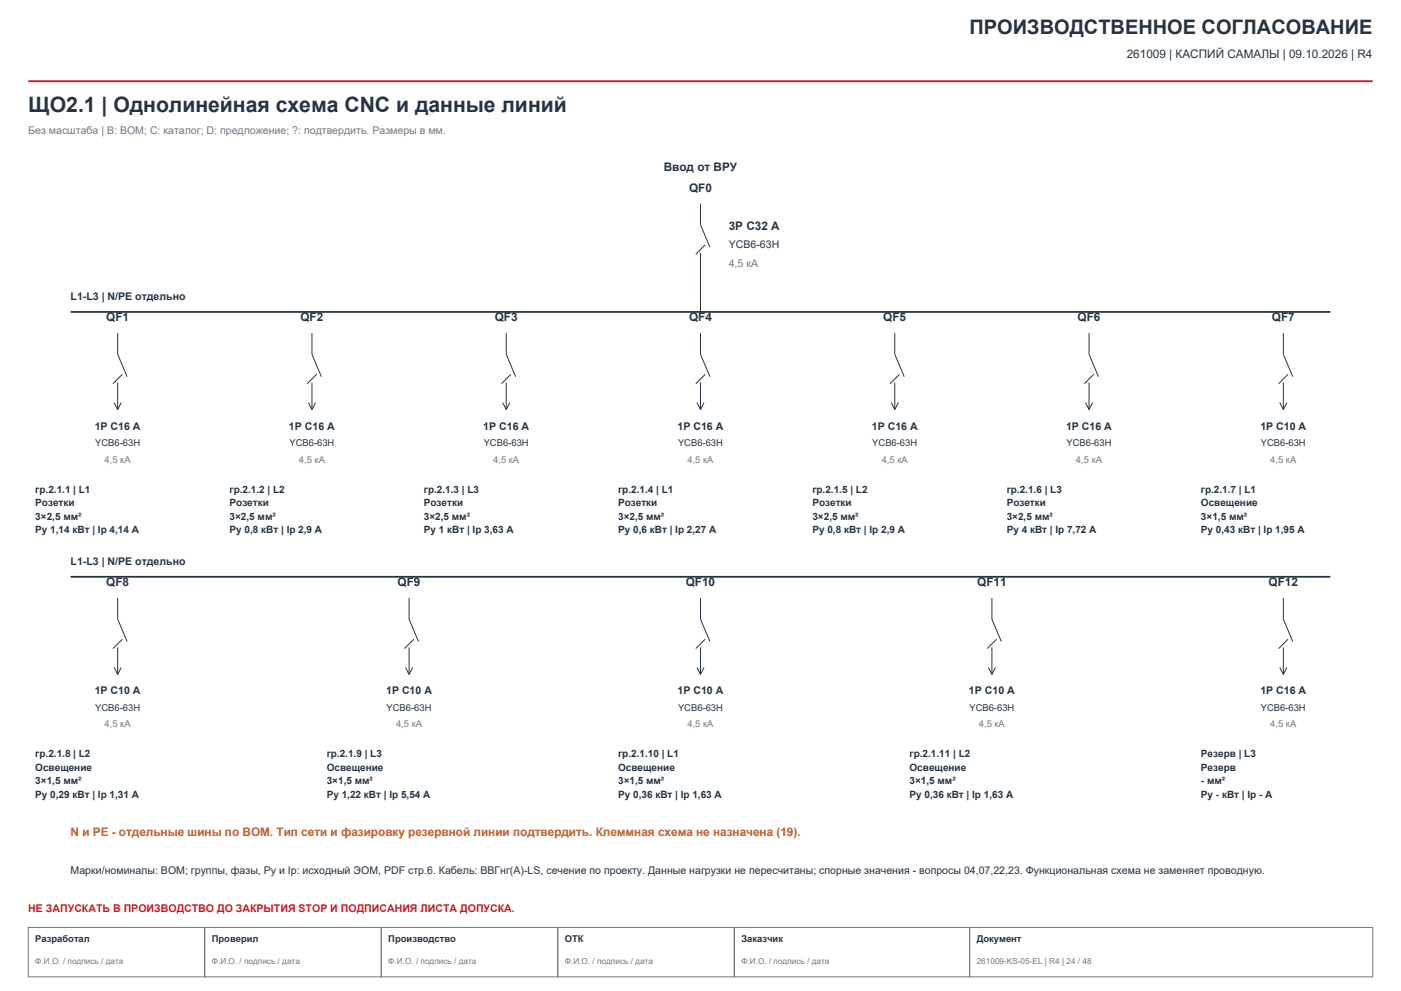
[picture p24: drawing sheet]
<svg xmlns="http://www.w3.org/2000/svg" width="420mm" height="297mm" viewBox="0 0 420 297" stroke-linecap="round" stroke-linejoin="round" font-family="sans-serif">
<defs><g id="words">
<text font-size="6.3" fill="#253342" x="8.5" y="33.5">ЩО2.1 | Однолинейная схема CNC и данные линий</text>
<text font-size="6" fill="#253342" x="290.7" y="10.2">ПРОИЗВОДСТВЕННОЕ СОГЛАСОВАНИЕ</text>
<g font-size="3.5" fill="#253342">
<text x="337.8" y="17.3">261009 | КАСПИЙ САМАЛЫ | 09.10.2026 | R4</text>
<text x="199" y="51.2">Ввод от ВРУ</text>
<text x="206.6" y="57.5">QF0</text>
<text x="218.5" y="68.8">3P C32 A</text>
<text x="31.8" y="96.3">QF1</text>
<text x="90.1" y="96.3">QF2</text>
<text x="148.3" y="96.3">QF3</text>
<text x="206.6" y="96.3">QF4</text>
<text x="264.8" y="96.3">QF5</text>
<text x="323.1" y="96.3">QF6</text>
<text x="381.3" y="96.3">QF7</text>
<text x="31.8" y="175.7">QF8</text>
<text x="119.2" y="175.7">QF9</text>
<text x="205.6" y="175.7">QF10</text>
<text x="292.9" y="175.7">QF11</text>
<text x="380.3" y="175.7">QF12</text>
</g>
<text font-size="3.5" fill="#b56918" x="21.2" y="250.4">N и PE - отдельные шины по BOM. Тип сети и фазировку резервной линии подтвердить. Клеммная схема не назначена (19).</text>
<g font-size="3.2" fill="#6d7884">
<text x="8.5" y="40.2">Без масштаба | B: BOM; C: каталог; D: предложение; ?: подтвердить. Размеры в мм.</text>
<text x="218.5" y="80.1">4,5 кА</text>
</g>
<g font-size="3.2" fill="#253342">
<text x="218.5" y="74.4">YCB6-63H</text>
<text x="21.2" y="90">L1-L3 | N/PE отдельно</text>
<text x="28.4" y="128.8">1P C16 A</text>
<text x="86.6" y="128.8">1P C16 A</text>
<text x="144.9" y="128.8">1P C16 A</text>
<text x="203.1" y="128.8">1P C16 A</text>
<text x="261.4" y="128.8">1P C16 A</text>
<text x="319.6" y="128.8">1P C16 A</text>
<text x="377.8" y="128.8">1P C10 A</text>
<text x="21.2" y="169.3">L1-L3 | N/PE отдельно</text>
<text x="28.4" y="208.1">1P C10 A</text>
<text x="115.8" y="208.1">1P C10 A</text>
<text x="203.1" y="208.1">1P C10 A</text>
<text x="290.5" y="208.1">1P C10 A</text>
<text x="377.8" y="208.1">1P C16 A</text>
<text x="21.2" y="262.1">Марки/номиналы: BOM; группы, фазы, Py и Ip: исходный ЭОМ, PDF стр.6. Кабель: ВВГнг(А)-LS, сечение по проекту. Данные нагрузки не пересчитаны; спорные значения - вопросы 04,07,22,23. Функциональная схема не заменяет проводную.</text>
</g>
<text font-size="3.2" fill="#cd1634" x="8.5" y="273.4">НЕ ЗАПУСКАТЬ В ПРОИЗВОДСТВО ДО ЗАКРЫТИЯ STOP И ПОДПИСАНИЯ ЛИСТА ДОПУСКА.</text>
<g font-size="3" fill="#253342">
<text x="10.6" y="147.6">гр.2.1.1 | L1</text>
<text x="68.8" y="147.6">гр.2.1.2 | L2</text>
<text x="127.1" y="147.6">гр.2.1.3 | L3</text>
<text x="185.3" y="147.6">гр.2.1.4 | L1</text>
<text x="243.5" y="147.6">гр.2.1.5 | L2</text>
<text x="301.8" y="147.6">гр.2.1.6 | L3</text>
<text x="360" y="147.6">гр.2.1.7 | L1</text>
<text x="10.6" y="151.7">Розетки</text>
<text x="10.6" y="155.7">3×2,5 мм²</text>
<text x="68.8" y="151.7">Розетки</text>
<text x="68.8" y="155.7">3×2,5 мм²</text>
<text x="127.1" y="151.7">Розетки</text>
<text x="127.1" y="155.7">3×2,5 мм²</text>
<text x="185.3" y="151.7">Розетки</text>
<text x="185.3" y="155.7">3×2,5 мм²</text>
<text x="243.5" y="151.7">Розетки</text>
<text x="243.5" y="155.7">3×2,5 мм²</text>
<text x="301.8" y="151.7">Розетки</text>
<text x="301.8" y="155.7">3×2,5 мм²</text>
<text x="360" y="151.7">Освещение</text>
<text x="360" y="155.7">3×1,5 мм²</text>
<text x="10.6" y="159.8">Py 1,14 кВт | Ip 4,14 A</text>
<text x="68.8" y="159.8">Py 0,8 кВт | Ip 2,9 A</text>
<text x="127.1" y="159.8">Py 1 кВт | Ip 3,63 A</text>
<text x="185.3" y="159.8">Py 0,6 кВт | Ip 2,27 A</text>
<text x="243.5" y="159.8">Py 0,8 кВт | Ip 2,9 A</text>
<text x="301.8" y="159.8">Py 4 кВт | Ip 7,72 A</text>
<text x="360" y="159.8">Py 0,43 кВт | Ip 1,95 A</text>
<text x="10.6" y="227">гр.2.1.8 | L2</text>
<text x="97.9" y="227">гр.2.1.9 | L3</text>
<text x="185.3" y="227">гр.2.1.10 | L1</text>
<text x="272.7" y="227">гр.2.1.11 | L2</text>
<text x="360" y="227">Резерв | L3</text>
<text x="10.6" y="231.1">Освещение</text>
<text x="97.9" y="231.1">Освещение</text>
<text x="185.3" y="231.1">Освещение</text>
<text x="272.7" y="231.1">Освещение</text>
<text x="360" y="231.1">Резерв</text>
<text x="10.6" y="235.1">3×1,5 мм²</text>
<text x="10.6" y="239.2">Py 0,29 кВт | Ip 1,31 A</text>
<text x="97.9" y="235.1">3×1,5 мм²</text>
<text x="97.9" y="239.2">Py 1,22 кВт | Ip 5,54 A</text>
<text x="185.3" y="235.1">3×1,5 мм²</text>
<text x="185.3" y="239.2">Py 0,36 кВт | Ip 1,63 A</text>
<text x="272.7" y="235.1">3×1,5 мм²</text>
<text x="272.7" y="239.2">Py 0,36 кВт | Ip 1,63 A</text>
<text x="360" y="235.1">- мм²</text>
<text x="360" y="239.2">Py - кВт | Ip - A</text>
</g>
<g font-size="2.8" fill="#253342">
<text x="28.5" y="133.7">YCB6-63H</text>
<text x="86.8" y="133.7">YCB6-63H</text>
<text x="145" y="133.7">YCB6-63H</text>
<text x="203.3" y="133.7">YCB6-63H</text>
<text x="261.5" y="133.7">YCB6-63H</text>
<text x="319.7" y="133.7">YCB6-63H</text>
<text x="378" y="133.7">YCB6-63H</text>
<text x="28.5" y="213.1">YCB6-63H</text>
<text x="115.9" y="213.1">YCB6-63H</text>
<text x="203.3" y="213.1">YCB6-63H</text>
<text x="290.6" y="213.1">YCB6-63H</text>
<text x="378" y="213.1">YCB6-63H</text>
<text x="10.6" y="282.2">Разработал</text>
<text x="63.5" y="282.2">Проверил</text>
<text x="116.4" y="282.2">Производство</text>
<text x="169.3" y="282.2">ОТК</text>
<text x="222.2" y="282.2">Заказчик</text>
<text x="292.8" y="282.2">Документ</text>
</g>
<g font-size="2.8" fill="#6d7884">
<text x="31.4" y="138.6">4,5 кА</text>
<text x="89.6" y="138.6">4,5 кА</text>
<text x="147.8" y="138.6">4,5 кА</text>
<text x="206.1" y="138.6">4,5 кА</text>
<text x="264.3" y="138.6">4,5 кА</text>
<text x="322.6" y="138.6">4,5 кА</text>
<text x="380.8" y="138.6">4,5 кА</text>
<text x="31.4" y="218">4,5 кА</text>
<text x="118.7" y="218">4,5 кА</text>
<text x="206.1" y="218">4,5 кА</text>
<text x="293.4" y="218">4,5 кА</text>
<text x="380.8" y="218">4,5 кА</text>
</g>
<g font-size="2.5" fill="#6d7884">
<text x="10.6" y="288.9">Ф.И.О. / подпись / дата</text>
<text x="63.5" y="288.9">Ф.И.О. / подпись / дата</text>
<text x="116.4" y="288.9">Ф.И.О. / подпись / дата</text>
<text x="169.3" y="288.9">Ф.И.О. / подпись / дата</text>
<text x="222.2" y="288.9">Ф.И.О. / подпись / дата</text>
<text x="292.8" y="288.9">261009-KS-05-EL | R4 | 24 / 48</text>
</g>
</g></defs>
<path d="M8.5 24.3h403" fill="none" stroke="#cd1634" stroke-width=".56"/>
<path d="M8.5 278h52.9v14.8h-52.9zM61.4 278h52.9v14.8h-52.9zM114.3 278h52.9v14.8h-52.9zM167.2 278h52.9v14.8h-52.9zM220.1 278h70.6v14.8h-70.6zM290.7 278h120.8v14.8h-120.8z" fill="none" stroke="#6d7884" stroke-width=".3"/>
<g fill="none" stroke="#253342" stroke-width=".3">
<path d="M210 61v6.4l2.8 6.7M210 75.8v17.7M211.4 73.4l-2.8 2.8M35.3 99.8v6.4l2.8 6.7M93.5 99.8v6.4l2.8 6.7M151.8 99.8v6.4l2.8 6.7M210 99.8v6.4l2.8 6.7M268.2 99.8v6.4l2.9 6.7M326.5 99.8v6.4l2.8 6.7M384.7 99.8v6.4l2.8 6.7M35.3 114.7v8.1M36.7 112.2l-2.8 2.8"/>
<path d="M93.5 114.7v8.1M94.9 112.2l-2.8 2.8M151.8 114.7v8.1M153.2 112.2l-2.9 2.8M210 114.7v8.1M211.4 112.2l-2.8 2.8M268.2 114.7v8.1M269.7 112.2l-2.9 2.8M326.5 114.7v8.1M327.9 112.2l-2.8 2.8M384.7 114.7v8.1M386.1 112.2l-2.8 2.8"/>
<path d="M34.2 120.6l1.1 2.2M36.3 120.6l-1 2.2M92.5 120.6l1 2.2M94.6 120.6l-1.1 2.2M150.7 120.6l1.1 2.2M152.8 120.6l-1 2.2M208.9 120.6l1.1 2.2M211.1 120.6l-1.1 2.2M267.2 120.6l1 2.2M269.3 120.6l-1.1 2.2M325.4 120.6l1.1 2.2M327.5 120.6l-1 2.2"/>
<path d="M383.7 120.6l1 2.2M385.8 120.6l-1.1 2.2M35.3 179.2v6.4l2.8 6.7M122.6 179.2v6.4l2.9 6.7M210 179.2v6.4l2.8 6.7M297.4 179.2v6.4l2.8 6.7M384.7 179.2v6.4l2.8 6.7M35.3 194v8.1M36.7 191.6l-2.8 2.8M122.6 194v8.1M124 191.6l-2.8 2.8M210 194v8.1"/>
<path d="M211.4 191.6l-2.8 2.8M297.4 194v8.1M298.8 191.6l-2.8 2.8M384.7 194v8.1M386.1 191.6l-2.8 2.8M34.2 200l1.1 2.1M36.3 200l-1 2.1M121.6 200l1 2.1M123.7 200l-1.1 2.1M208.9 200l1.1 2.1M211.1 200l-1.1 2.1M296.3 200l1.1 2.1"/>
<path d="M298.4 200l-1 2.1M383.7 200l1 2.1M385.8 200l-1.1 2.1"/>
</g>
<path d="M21.2 93.5h377.6M21.2 172.9h377.6" fill="none" stroke="#253342" stroke-width=".53"/>
<use href="#words"/>
</svg>
